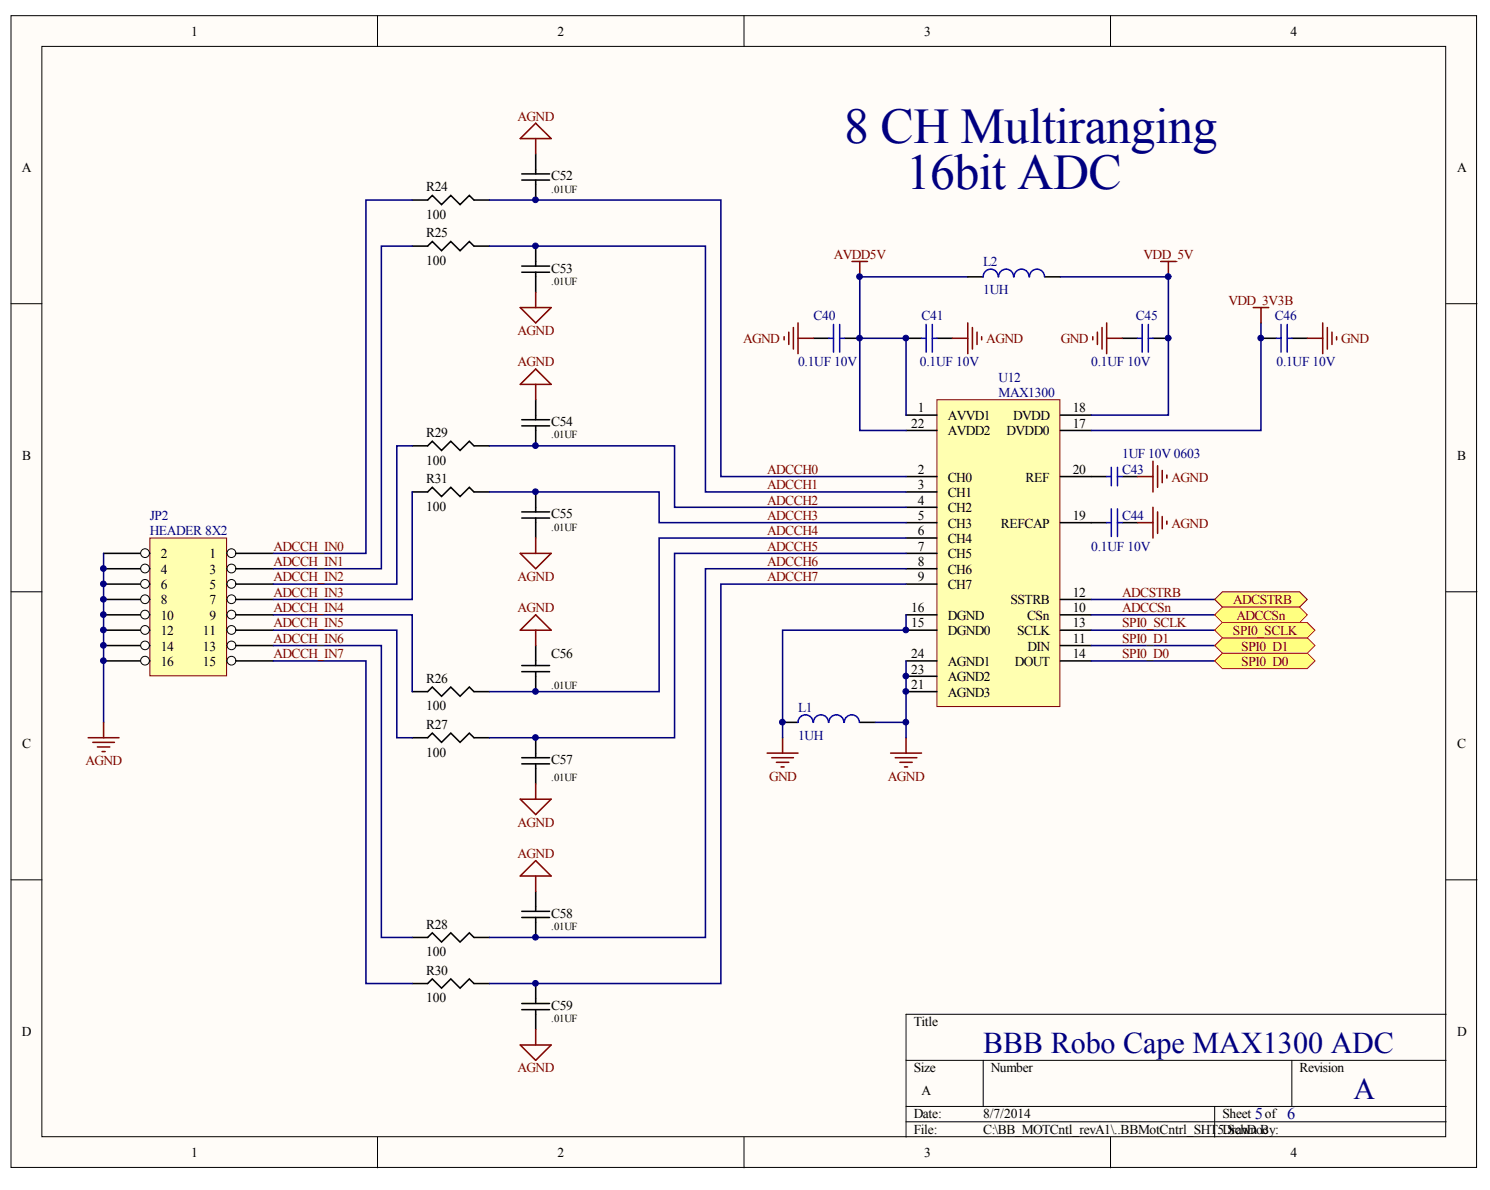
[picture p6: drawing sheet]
<svg xmlns="http://www.w3.org/2000/svg" width="263mm" height="210mm" viewBox="0 0 263 210" stroke-linecap="round" stroke-linejoin="round" font-family="sans-serif">
<defs><g id="words">
<g font-size="8.8" fill="#000080">
<text x="148.9" y="25.2">8 CH Multiranging</text>
<text x="159.8" y="33.3">16bit ADC</text>
</g>
<g font-size="5.3" fill="#000080">
<text x="173.4" y="185.8">BBB Robo Cape MAX1300 ADC</text>
<text x="238.8" y="193.9">A</text>
</g>
<g font-size="2.9" fill="#000080">
<text x="221.3" y="197.5">5</text>
<text x="227.1" y="197.5">6</text>
</g>
<g font-size="2.4">
<text x="33.7" y="6.3">1</text>
<text x="98.4" y="6.3">2</text>
<text x="163" y="6.3">3</text>
<text x="227.6" y="6.3">4</text>
<text x="3.9" y="30.3">A</text>
<text x="75.2" y="33.7">R24</text>
<text x="97.2" y="31.8">C52</text>
<text x="257" y="30.3">A</text>
<text x="75.2" y="38.6">100</text>
<text x="75.2" y="41.9">R25</text>
<text x="75.2" y="46.7">100</text>
<text x="97.2" y="48.1">C53</text>
<text x="75.2" y="77.1">R29</text>
<text x="97.2" y="75.2">C54</text>
<text x="160.7" y="75.5">22</text>
<text x="161.9" y="72.7">1</text>
<text x="167.2" y="74.1">AVVD1</text>
<text x="167.2" y="76.8">AVDD2</text>
<text x="177.5" y="76.8">DVDD0</text>
<text x="178.7" y="74.1">DVDD</text>
<text x="189.2" y="75.5">17</text>
<text x="189.2" y="72.7">18</text>
<text x="3.9" y="81.1">B</text>
<text x="75.2" y="82">100</text>
<text x="161.9" y="83.6">2</text>
<text x="189.2" y="83.6">20</text>
<text x="257" y="81.1">B</text>
<text x="75.2" y="85.2">R31</text>
<text x="161.9" y="86.3">3</text>
<text x="161.9" y="89">4</text>
<text x="167.2" y="84.9">CH0</text>
<text x="167.2" y="87.6">CH1</text>
<text x="180.9" y="84.9">REF</text>
<text x="75.2" y="90.1">100</text>
<text x="97.2" y="91.4">C55</text>
<text x="161.9" y="91.7">5</text>
<text x="161.9" y="94.4">6</text>
<text x="167.2" y="90.4">CH2</text>
<text x="167.2" y="93.1">CH3</text>
<text x="167.2" y="95.8">CH4</text>
<text x="176.5" y="93.1">REFCAP</text>
<text x="189.2" y="91.7">19</text>
<text x="28.3" y="98.5">2</text>
<text x="28.3" y="101.2">4</text>
<text x="37" y="98.5">1</text>
<text x="37" y="101.2">3</text>
<text x="161.9" y="97.1">7</text>
<text x="161.9" y="99.8">8</text>
<text x="167.2" y="98.5">CH5</text>
<text x="167.2" y="101.2">CH6</text>
<text x="28.3" y="103.9">6</text>
<text x="28.3" y="106.6">8</text>
<text x="37" y="103.9">5</text>
<text x="37" y="106.6">7</text>
<text x="160.7" y="108">16</text>
<text x="161.9" y="102.6">9</text>
<text x="167.2" y="103.9">CH7</text>
<text x="178.2" y="106.6">SSTRB</text>
<text x="189.2" y="108">10</text>
<text x="189.2" y="105.3">12</text>
<text x="28.3" y="109.3">10</text>
<text x="28.3" y="112">12</text>
<text x="35.8" y="112">11</text>
<text x="37" y="109.3">9</text>
<text x="160.7" y="110.7">15</text>
<text x="167.2" y="112">DGND0</text>
<text x="167.2" y="109.3">DGND</text>
<text x="179.4" y="112">SCLK</text>
<text x="181.2" y="109.3">CSn</text>
<text x="189.2" y="113.4">11</text>
<text x="189.2" y="110.7">13</text>
<text x="28.3" y="114.7">14</text>
<text x="28.3" y="117.5">16</text>
<text x="35.8" y="114.7">13</text>
<text x="35.8" y="117.5">15</text>
<text x="97.2" y="116.1">C56</text>
<text x="160.7" y="118.8">23</text>
<text x="160.7" y="116.1">24</text>
<text x="167.2" y="117.5">AGND1</text>
<text x="179" y="117.5">DOUT</text>
<text x="181.2" y="114.7">DIN</text>
<text x="189.2" y="116.1">14</text>
<text x="75.2" y="120.4">R26</text>
<text x="75.2" y="125.3">100</text>
<text x="160.7" y="121.5">21</text>
<text x="167.2" y="122.9">AGND3</text>
<text x="167.2" y="120.2">AGND2</text>
<text x="3.9" y="131.9">C</text>
<text x="75.2" y="128.6">R27</text>
<text x="257" y="131.9">C</text>
<text x="75.2" y="133.4">100</text>
<text x="97.2" y="134.8">C57</text>
<text x="97.2" y="161.9">C58</text>
<text x="75.2" y="163.8">R28</text>
<text x="75.2" y="168.7">100</text>
<text x="75.2" y="171.9">R30</text>
<text x="75.2" y="176.8">100</text>
<text x="97.2" y="178.2">C59</text>
<text x="3.9" y="182.7">D</text>
<text x="161.2" y="181">Title</text>
<text x="257" y="182.7">D</text>
<text x="161.2" y="189.2">Size</text>
<text x="174.8" y="189.2">Number</text>
<text x="229.2" y="189.2">Revision</text>
<text x="161.2" y="197.3">Date:</text>
<text x="162.5" y="193.2">A</text>
<text x="173.4" y="197.3">8/7/2014</text>
<text x="215.6" y="197.3">Sheet</text>
<text x="223.1" y="197.3">of</text>
<text x="161.2" y="200">File:</text>
<text x="173.4" y="200">C:\BB_MOTCntl_revA1\..BBMotCntrl_SHT</text>
<text x="214.8" y="200">5.DSrcahDoc</text>
<text x="219" y="200">wn By:</text>
<text x="33.7" y="204.1">1</text>
<text x="98.4" y="204.1">2</text>
<text x="163" y="204.1">3</text>
<text x="227.6" y="204.1">4</text>
</g>
<g font-size="2.4" fill="#800000">
<text x="91.3" y="21.3">AGND</text>
<text x="147.1" y="45.6">AVDD5V</text>
<text x="201.7" y="45.6">VDD_5V</text>
<text x="216.7" y="53.8">VDD_3V3B</text>
<text x="91.3" y="59.1">AGND</text>
<text x="91.3" y="64.6">AGND</text>
<text x="131.1" y="60.6">AGND</text>
<text x="174" y="60.6">AGND</text>
<text x="187.1" y="60.6">GND</text>
<text x="236.6" y="60.6">GND</text>
<text x="135.3" y="83.6">ADCCH0</text>
<text x="135.3" y="86.3">ADCCH1</text>
<text x="135.3" y="89">ADCCH2</text>
<text x="206.6" y="84.9">AGND</text>
<text x="135.3" y="91.7">ADCCH3</text>
<text x="135.3" y="94.4">ADCCH4</text>
<text x="206.6" y="93.1">AGND</text>
<text x="48.2" y="97.1">ADCCH_IN0</text>
<text x="48.2" y="99.8">ADCCH_IN1</text>
<text x="135.3" y="97.1">ADCCH5</text>
<text x="135.3" y="99.8">ADCCH6</text>
<text x="48.2" y="102.6">ADCCH_IN2</text>
<text x="48.2" y="105.3">ADCCH_IN3</text>
<text x="48.2" y="108">ADCCH_IN4</text>
<text x="91.3" y="108">AGND</text>
<text x="91.3" y="102.4">AGND</text>
<text x="135.3" y="102.6">ADCCH7</text>
<text x="197.9" y="105.3">ADCSTRB</text>
<text x="197.9" y="108">ADCCSn</text>
<text x="217.5" y="106.6">ADCSTRB</text>
<text x="48.2" y="110.7">ADCCH_IN5</text>
<text x="48.2" y="113.4">ADCCH_IN6</text>
<text x="217.5" y="112">SPI0_SCLK</text>
<text x="218.1" y="109.3">ADCCSn</text>
<text x="48.2" y="116.1">ADCCH_IN7</text>
<text x="218.9" y="117.5">SPI0_D0</text>
<text x="218.9" y="114.7">SPI0_D1</text>
<text x="15.1" y="135">AGND</text>
<text x="135.6" y="137.7">GND</text>
<text x="156.6" y="137.7">AGND</text>
<text x="91.3" y="145.8">AGND</text>
<text x="91.3" y="151.3">AGND</text>
<text x="91.3" y="189.2">AGND</text>
</g>
<g font-size="2.4" fill="#000080">
<text x="173.4" y="47">L2</text>
<text x="173.4" y="51.9">1UH</text>
<text x="143.5" y="56.5">C40</text>
<text x="162.5" y="56.5">C41</text>
<text x="200.4" y="56.5">C45</text>
<text x="224.9" y="56.5">C46</text>
<text x="140.8" y="64.6">0.1UF 10V</text>
<text x="162.3" y="64.6">0.1UF 10V</text>
<text x="192.5" y="64.6">0.1UF 10V</text>
<text x="225.1" y="64.6">0.1UF 10V</text>
<text x="176.1" y="67.3">U12</text>
<text x="176.1" y="70">MAX1300</text>
<text x="197.9" y="83.6">C43</text>
<text x="197.9" y="80.9">1UF 10V 0603</text>
<text x="26.4" y="91.7">JP2</text>
<text x="26.4" y="94.4">HEADER 8X2</text>
<text x="197.9" y="91.7">C44</text>
<text x="192.5" y="97.1">0.1UF 10V</text>
<text x="140.8" y="125.6">L1</text>
<text x="140.8" y="130.5">1UH</text>
</g>
<g font-size="2.4" fill="#790000">
<text x="197.9" y="110.7">SPI0_SCLK</text>
<text x="197.9" y="113.4">SPI0_D1</text>
<text x="197.9" y="116.1">SPI0_D0</text>
</g>
<g font-size="1.9">
<text x="97.2" y="34">.01UF</text>
<text x="97.2" y="50.2">.01UF</text>
<text x="97.2" y="77.3">.01UF</text>
<text x="97.2" y="93.6">.01UF</text>
<text x="97.2" y="121.5">.01UF</text>
<text x="97.2" y="137.8">.01UF</text>
<text x="97.2" y="164">.01UF</text>
<text x="97.2" y="180.3">.01UF</text>
</g>
</g></defs>
<g fill="#fffcf8" stroke="#000" stroke-width=".18">
<path d="M1.9 2.8h258.5v203.1h-258.5z"/>
<path d="M7.4 8.2h247.6v192.3h-247.6z"/>
</g>
<g fill="none" stroke="#000" stroke-width=".18">
<path d="M66.6 2.8v5.4M131.2 2.8v5.4M195.9 2.8v5.4M1.9 53.6h5.5M255.1 53.6h5.4M1.9 104.4h5.5M255.1 104.4h5.4M1.9 155.2h5.5M255.1 155.2h5.4M255.1 178.9h-95.3v21.7M159.8 187h95.3M159.8 195.2h95.3"/>
<path d="M159.8 197.9h95.3M173.4 187v8.2M214.3 195.2v5.4M227.9 187v8.2M66.6 200.6v5.4M131.2 200.6v5.4M195.9 200.6v5.4"/>
</g>
<path d="M165.3 70.5h21.7v54.1h-21.7z" fill="#ffffb0" stroke="#800000" stroke-width=".18"/>
<g fill="none" stroke="#000" stroke-width=".27">
<path d="M143.5 59.7h2.7M148.9 59.7h2.8M159.8 59.7h2.7M165.3 59.7h2.7M170.7 48.8h2.7M184.3 48.8h2.7M197.9 59.7h2.7M203.4 59.7h2.7M222.4 59.7h2.7M227.9 59.7h2.7M159.8 73.2h5.5M159.8 75.9h5.5"/>
<path d="M187 73.2h5.5M187 75.9h5.5M159.8 84.1h5.5M159.8 86.8h5.5M159.8 89.5h5.5M159.8 92.2h5.5M159.8 94.9h5.5M159.8 97.6h5.5M187 84.1h8.2M187 92.2h8.2M197.9 84.1h2.7M197.9 92.2h2.7"/>
<path d="M159.8 100.3h5.5M159.8 103h5.5M159.8 108.4h5.5M159.8 111.2h5.5M159.8 116.6h5.5M159.8 119.3h5.5M187 108.4h5.5M187 113.9h5.5M187 105.7h5.5M187 111.2h5.5M187 116.6h5.5M159.8 122h5.5"/>
</g>
<g fill="none" stroke="#00f" stroke-width=".27">
<path d="M146.2 59.7h.8M147 57.2v4.9M148.1 59.7h.8M148.1 57.2v4.9M162.5 59.7h.9M163.4 57.2v4.9M164.4 59.7h.9M164.4 57.2v4.9M176.1 48.8a1.32 1.32 0 0 0-1.4-1.3 1.32 1.32 0 0 0-1.3 1.3M178.8 48.8a1.32 1.32 0 0 0-1.3-1.3 1.32 1.32 0 0 0-1.4 1.3M181.5 48.8a1.32 1.32 0 0 0-1.3-1.3 1.32 1.32 0 0 0-1.3 1.3M184.2 48.8a1.32 1.32 0 0 0-1.3-1.3 1.32 1.32 0 0 0-1.3 1.3"/>
<path d="M200.6 59.7h.9M201.5 57.2v4.9M202.6 59.7h.8M202.6 57.2v4.9M225.1 59.7h.9M226 57.2v4.9M227.1 59.7h.8M227.1 57.2v4.9M195.2 84.1h.8M195.2 92.2h.8M196 82.4v3.3M196 89.8v4.8"/>
<path d="M197.1 82.4v3.3M197.1 89.8v4.8M197.1 84.1h.8M197.1 92.2h.8"/>
</g>
<g fill="none" stroke="#800000" stroke-width=".27">
<path d="M138.3 59.4v.5M139.1 58.6v2.2M139.9 57.8v3.8M140.8 59.7h2.7M140.8 57v5.4M150.3 46.1h2.7M151.7 46.1v2.7M168 59.7h2.7M170.7 57v5.4M171.5 57.8v3.8M172.3 58.6v2.2M173.2 59.4v.5"/>
<path d="M192.8 59.4v.5M193.6 58.6v2.2M194.4 57.8v3.8M195.2 59.7h2.7M195.2 57v5.4M204.7 46.1h2.8M206.1 46.1v2.7M221.1 54.3h2.7M222.4 54.3v2.7M230.6 59.7h2.7M233.3 57v5.4M234.1 57.8v3.8"/>
<path d="M234.9 58.6v2.2M235.8 59.4v.5M200.6 92.2h2.8M200.6 84.1h2.8M203.4 81.4v5.4M203.4 89.5v5.4M204.2 82.2v3.8M204.2 90.3v3.8M205 83v2.1M205 91.1v2.2M205.8 83.8v.5M205.8 91.9v.6"/>
<path d="M135.3 132.8h5.5M136.1 133.7h3.8M137 134.5h2.1M137.8 135.3h.5M138 130.1v2.7M157.1 132.8h5.4M157.9 133.7h3.8M158.7 134.5h2.2M159.5 135.3h.6M159.8 130.1v2.7"/>
</g>
<path d="M151.7 59.7h8.1v13.5M170.7 48.8h-19v27.1h8.1M187 48.8h19.1v24.4h-13.6M222.4 57v18.9h-29.9M159.8 116.6v13.5M192.5 105.7h21.8M192.5 108.4h21.8M192.5 111.2h21.8M192.5 113.9h21.8M192.5 116.6h21.8" fill="none" stroke="#000080" stroke-width=".27"/>
<path d="M26.4 94.9h13.6v24.3h-13.6z" fill="#ffffb0" stroke="#800000" stroke-width=".18"/>
<path d="M40 97.6h8.2" fill="none" stroke="#000" stroke-width=".27"/>
<circle cx="40.8" cy="97.6" r=".77" fill="#fffcf8" stroke="#000" stroke-width=".18"/>
<path d="M18.3 97.6h8.1" fill="none" stroke="#000" stroke-width=".27"/>
<circle cx="25.6" cy="97.6" r=".77" fill="#fffcf8" stroke="#000" stroke-width=".18"/>
<path d="M40 100.3h8.2" fill="none" stroke="#000" stroke-width=".27"/>
<circle cx="40.8" cy="100.3" r=".77" fill="#fffcf8" stroke="#000" stroke-width=".18"/>
<path d="M18.3 100.3h8.1" fill="none" stroke="#000" stroke-width=".27"/>
<circle cx="25.6" cy="100.3" r=".77" fill="#fffcf8" stroke="#000" stroke-width=".18"/>
<path d="M40 103h8.2" fill="none" stroke="#000" stroke-width=".27"/>
<circle cx="40.8" cy="103" r=".77" fill="#fffcf8" stroke="#000" stroke-width=".18"/>
<path d="M18.3 103h8.1" fill="none" stroke="#000" stroke-width=".27"/>
<circle cx="25.6" cy="103" r=".77" fill="#fffcf8" stroke="#000" stroke-width=".18"/>
<path d="M40 105.7h8.2" fill="none" stroke="#000" stroke-width=".27"/>
<circle cx="40.8" cy="105.7" r=".77" fill="#fffcf8" stroke="#000" stroke-width=".18"/>
<path d="M18.3 105.7h8.1" fill="none" stroke="#000" stroke-width=".27"/>
<circle cx="25.6" cy="105.7" r=".77" fill="#fffcf8" stroke="#000" stroke-width=".18"/>
<path d="M40 108.4h8.2" fill="none" stroke="#000" stroke-width=".27"/>
<circle cx="40.8" cy="108.4" r=".77" fill="#fffcf8" stroke="#000" stroke-width=".18"/>
<path d="M18.3 108.4h8.1" fill="none" stroke="#000" stroke-width=".27"/>
<circle cx="25.6" cy="108.4" r=".77" fill="#fffcf8" stroke="#000" stroke-width=".18"/>
<path d="M40 111.2h8.2" fill="none" stroke="#000" stroke-width=".27"/>
<circle cx="40.8" cy="111.1" r=".77" fill="#fffcf8" stroke="#000" stroke-width=".18"/>
<path d="M18.3 111.2h8.1" fill="none" stroke="#000" stroke-width=".27"/>
<circle cx="25.6" cy="111.1" r=".77" fill="#fffcf8" stroke="#000" stroke-width=".18"/>
<path d="M40 113.9h8.2" fill="none" stroke="#000" stroke-width=".27"/>
<circle cx="40.8" cy="113.8" r=".77" fill="#fffcf8" stroke="#000" stroke-width=".18"/>
<path d="M18.3 113.9h8.1" fill="none" stroke="#000" stroke-width=".27"/>
<circle cx="25.6" cy="113.8" r=".77" fill="#fffcf8" stroke="#000" stroke-width=".18"/>
<path d="M40 116.6h8.2" fill="none" stroke="#000" stroke-width=".27"/>
<circle cx="40.8" cy="116.5" r=".77" fill="#fffcf8" stroke="#000" stroke-width=".18"/>
<path d="M18.3 116.6h8.1" fill="none" stroke="#000" stroke-width=".27"/>
<circle cx="25.6" cy="116.5" r=".77" fill="#fffcf8" stroke="#000" stroke-width=".18"/>
<g fill="none" stroke="#000080" stroke-width=".27">
<path d="M72.7 35.3h-8.2v62.3h-16.3M86.3 35.3h40.9v48.8h32.6M72.7 43.4h-5.4v56.9h-19.1M86.3 43.4h38.1v43.4h35.4M72.7 78.6h-2.7v24.4h-21.8M86.3 78.6h32.7v10.9h40.8M18.3 97.6v29.8M72.7 86.8v18.9h-24.5M86.3 86.8h30v5.4h43.5M159.8 94.9h-43.5v27.1h-30M159.8 97.6h-40.8v32.5h-32.7M48.2 108.4h24.5v13.6"/>
<path d="M48.2 111.2h21.8v18.9h2.7M48.2 113.9h19.1v51.5h5.4M48.2 116.6h16.3v56.9h8.2M159.8 108.4v2.8h-21.8v18.9M159.8 100.3h-35.4v65.1h-38.1M159.8 103h-32.6v70.5h-40.9M154.4 127.4h5.4"/>
</g>
<g fill="none" stroke="#800000" stroke-width=".27">
<path d="M91.8 24.4l2.7-2.7 2.7 2.7zM94.5 24.4v2.8M91.8 54.3h5.4l-2.7 2.7zM94.5 51.5v2.8M91.8 67.8l2.7-2.7 2.7 2.7zM94.5 67.8v2.7M91.8 97.6h5.4l-2.7 2.7zM94.5 94.9v2.7M91.8 111.2l2.7-2.8 2.7 2.8zM94.5 111.2v2.7M15.6 130.1h5.4M16.4 130.9h3.8"/>
<path d="M17.2 131.8h2.2M18 132.6h.5M18.3 127.4v2.7M94.5 138.3v2.7M91.8 154.5l2.7-2.7 2.7 2.7zM91.8 141h5.4l-2.7 2.7zM94.5 154.5v2.7M91.8 184.3h5.4l-2.7 2.7zM94.5 181.6v2.7"/>
</g>
<g fill="none" stroke="#000" stroke-width=".27">
<path d="M72.7 35.3h2.7l.9-.8 1.6 1.6 1.6-1.6 1.7 1.6 1.6-1.6 .8 .8h2.7M92 31.8h4.9M92 30.7h4.9M94.5 27.2v3.5M94.5 31.8v3.5M72.7 43.4h2.7l.9-.8 1.6 1.6 1.6-1.6 1.7 1.6 1.6-1.6 .8 .8h2.7M92 46.9h4.9M92 48h4.9M94.5 43.4v3.5M94.5 48v3.5M72.7 78.6h2.7l.9-.8 1.6 1.7 1.6-1.7 1.7 1.7 1.6-1.7 .8 .8h2.7M92 75.1h4.9"/>
<path d="M92 74h4.9M94.5 70.5v3.5M94.5 75.1v3.5M72.7 86.8h2.7l.9-.8 1.6 1.6 1.6-1.6 1.7 1.6 1.6-1.6 .8 .8h2.7M92 90.3h4.9M92 91.4h4.9M94.5 86.8v3.5M94.5 91.4v3.5M92 118.5h4.9M92 117.4h4.9M94.5 113.9v3.5M94.5 118.5v3.5"/>
<path d="M72.7 122h2.7l.9-.8 1.6 1.6 1.6-1.6 1.7 1.6 1.6-1.6 .8 .8h2.7M72.7 130.1h2.7l.9-.8 1.6 1.6 1.6-1.6 1.7 1.6 1.6-1.6 .8 .8h2.7M92 133.7h4.9M92 134.7h4.9M94.5 130.1v3.6M94.5 134.7v3.6M138 127.4h2.8M151.7 127.4h2.7M94.5 157.2v3.5M72.7 165.4h2.7l.9-.9 1.6 1.7 1.6-1.7 1.7 1.7 1.6-1.7 .8 .9h2.7M72.7 173.5h2.7l.9-.8 1.6 1.6 1.6-1.6 1.7 1.6 1.6-1.6 .8 .8h2.7M92 161.8h4.9"/>
<path d="M92 160.7h4.9M92 177h4.9M92 178.1h4.9M94.5 161.8v3.6M94.5 173.5v3.5M94.5 178.1v3.5"/>
</g>
<path d="M143.4 127.4a1.32 1.32 0 0 0-1.3-1.3 1.32 1.32 0 0 0-1.3 1.3M146.1 127.4a1.32 1.32 0 0 0-1.3-1.3 1.32 1.32 0 0 0-1.3 1.3M148.8 127.4a1.32 1.32 0 0 0-1.3-1.3 1.32 1.32 0 0 0-1.3 1.3M151.6 127.4a1.32 1.32 0 0 0-1.4-1.3 1.32 1.32 0 0 0-1.3 1.3" fill="none" stroke="#00f" stroke-width=".27"/>
<path d="M214.3 105.7l1.3-1.3h13.6l1.4 1.3-1.4 1.4h-13.6z" fill-rule="evenodd" fill="#ffff80" stroke="#800000" stroke-width=".18"/>
<g fill="#ffff80" stroke="#f00" stroke-width=".18">
<path d="M214.3 108.4l1.3-1.3h13.6l1.4 1.3-1.4 1.4h-13.6z" fill-rule="evenodd"/>
<path d="M214.3 116.6l1.3-1.4h15l1.4 1.4-1.4 1.3h-15z" fill-rule="evenodd"/>
<path d="M214.3 113.9l1.3-1.4h15l1.4 1.4-1.4 1.3h-15z" fill-rule="evenodd"/>
<path d="M214.3 111.2l1.3-1.4h15l1.4 1.4-1.4 1.3h-15z" fill-rule="evenodd"/>
</g>
<g fill="#000080" stroke="#000080" stroke-width=".18">
<circle cx="18.2" cy="116.5" r=".5"/>
<circle cx="18.2" cy="113.8" r=".5"/>
<circle cx="18.2" cy="111.1" r=".5"/>
<circle cx="18.2" cy="108.4" r=".5"/>
<circle cx="18.2" cy="105.7" r=".5"/>
<circle cx="18.2" cy="103" r=".5"/>
<circle cx="18.2" cy="100.3" r=".5"/>
<circle cx="94.4" cy="173.4" r=".5"/>
<circle cx="94.4" cy="165.3" r=".5"/>
<circle cx="94.4" cy="130.1" r=".5"/>
<circle cx="94.4" cy="122" r=".5"/>
<circle cx="94.4" cy="86.7" r=".5"/>
<circle cx="94.4" cy="78.6" r=".5"/>
<circle cx="94.4" cy="43.4" r=".5"/>
<circle cx="94.4" cy="35.2" r=".5"/>
<circle cx="138" cy="127.4" r=".5"/>
<circle cx="151.6" cy="59.6" r=".5"/>
<circle cx="151.6" cy="48.8" r=".5"/>
<circle cx="159.8" cy="127.4" r=".5"/>
<circle cx="159.8" cy="122" r=".5"/>
<circle cx="159.8" cy="119.2" r=".5"/>
<circle cx="159.8" cy="111.1" r=".5"/>
<circle cx="159.8" cy="59.6" r=".5"/>
<circle cx="206.1" cy="59.6" r=".5"/>
<circle cx="206.1" cy="48.8" r=".5"/>
<circle cx="222.4" cy="59.6" r=".5"/>
</g>
<use href="#words"/>
</svg>
